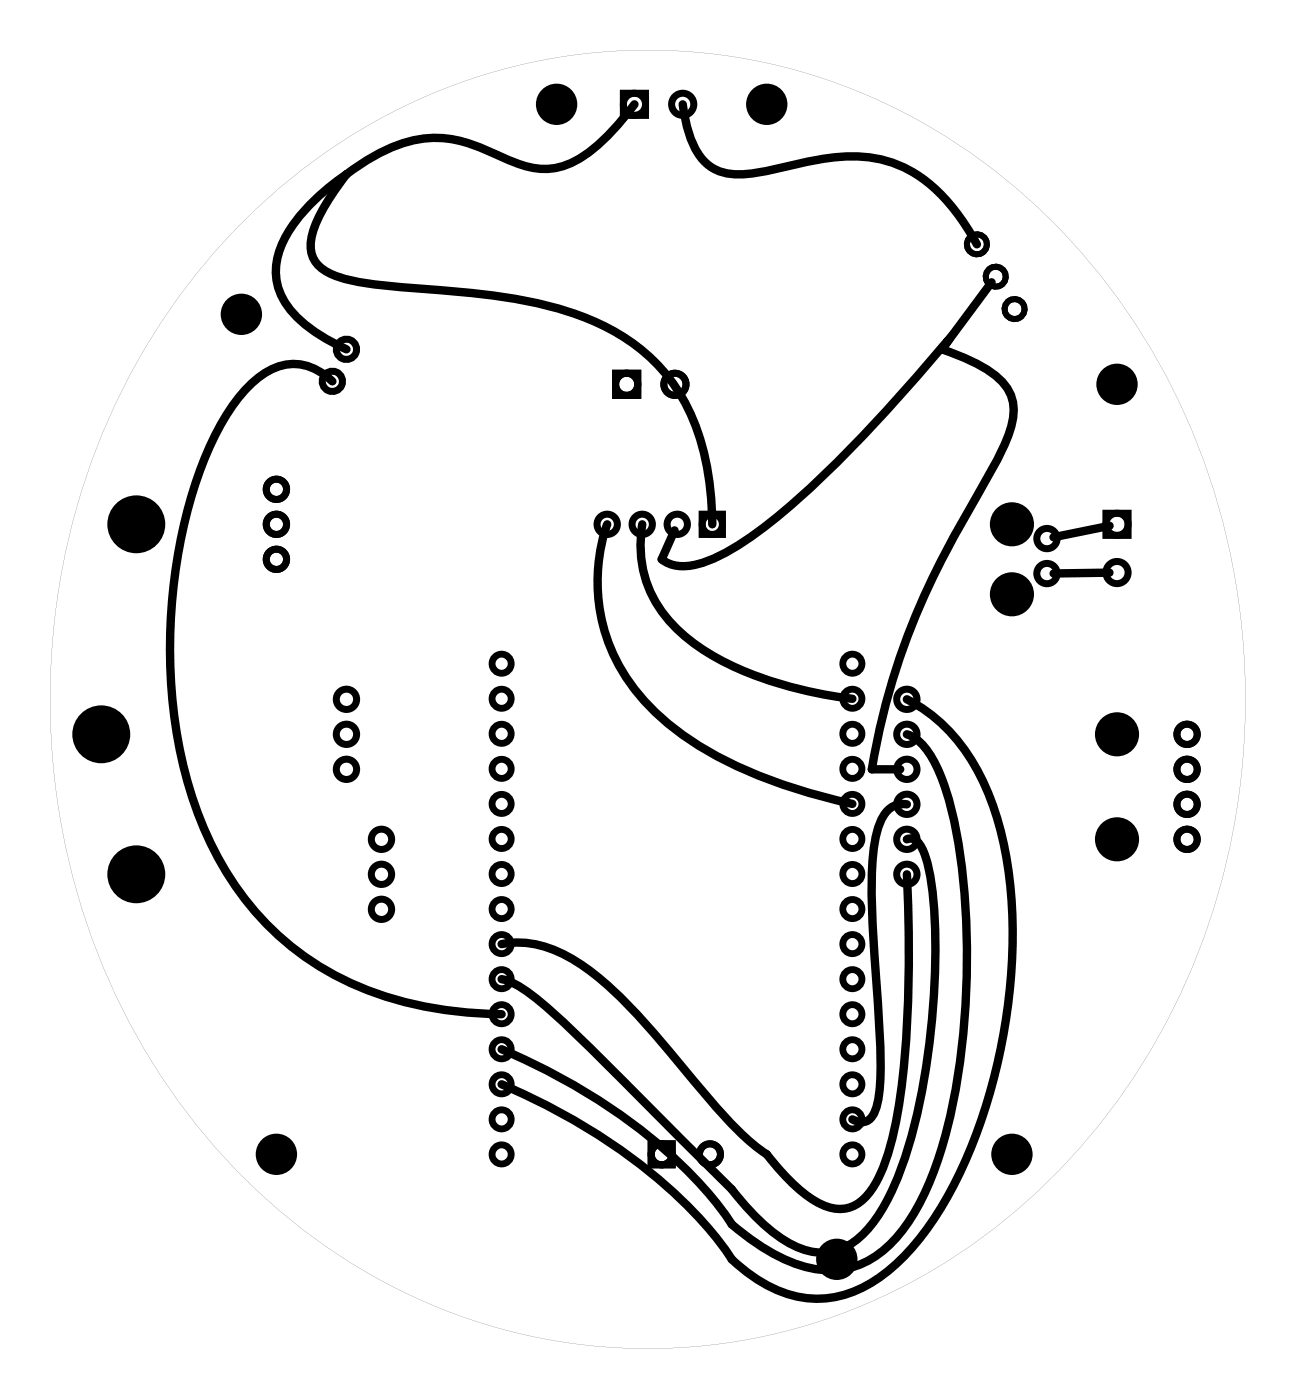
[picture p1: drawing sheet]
<svg xmlns="http://www.w3.org/2000/svg" width="94mm" height="102mm" viewBox="0 0 94 102" stroke-linecap="round" stroke-linejoin="round" font-family="sans-serif">
<path d="M18.3 15.4a40.7 40.7 0 0 1 45.5-8.1 45.8 45.8 0 0 1 24.1 28 50.3 50.3 0 0 1-8.4 46.6 41.9 41.9 0 0 1-32.5 16 41.8 41.8 0 0 1-32.6-16 50.4 50.4 0 0 1-4.9-54.9 46.8 46.8 0 0 1 8.8-11.6zM18.4 15.4a49.2 49.2 0 0 0-14.4 41.7 47.4 47.4 0 0 0 21.1 34.3 40.5 40.5 0 0 0 48.4-3.4 48.6 48.6 0 0 0 16.8-37.2 48.6 48.6 0 0 0-16.8-37.3 40.6 40.6 0 0 0-53 0z" fill="#000"/>
<g fill="none" stroke="#000" stroke-width=".5">
<circle cx="36.4" cy="55.8" r=".69"/>
<circle cx="36.4" cy="53.3" r=".69"/>
<circle cx="36.4" cy="48.2" r=".69"/>
<circle cx="36.4" cy="50.7" r=".69"/>
<circle cx="36.4" cy="58.3" r=".69"/>
<circle cx="61.8" cy="53.3" r=".69"/>
<circle cx="61.8" cy="55.8" r=".69"/>
<circle cx="61.8" cy="48.2" r=".69"/>
<circle cx="61.8" cy="50.7" r=".69"/>
<circle cx="61.8" cy="58.3" r=".69"/>
<circle cx="36.4" cy="68.5" r=".69"/>
<circle cx="36.4" cy="76.1" r=".69"/>
<circle cx="36.4" cy="73.6" r=".69"/>
<circle cx="36.4" cy="60.9" r=".69"/>
<circle cx="36.4" cy="78.7" r=".69"/>
<circle cx="36.4" cy="63.4" r=".69"/>
<circle cx="36.4" cy="71.1" r=".69"/>
<circle cx="36.4" cy="66" r=".69"/>
<circle cx="61.8" cy="68.5" r=".69"/>
<circle cx="61.8" cy="73.6" r=".69"/>
<circle cx="61.8" cy="76.1" r=".69"/>
<circle cx="61.8" cy="60.9" r=".69"/>
<circle cx="61.8" cy="78.7" r=".69"/>
<circle cx="61.8" cy="63.4" r=".69"/>
<circle cx="61.8" cy="71.1" r=".69"/>
<circle cx="61.8" cy="66" r=".69"/>
<circle cx="36.4" cy="83.8" r=".69"/>
<circle cx="36.4" cy="81.2" r=".69"/>
<circle cx="61.8" cy="83.8" r=".69"/>
<circle cx="61.8" cy="81.2" r=".69"/>
</g>
<g fill="none" stroke="#000" stroke-width=".51">
<path d="M45.2 6.8h1.6v1.6h-1.6zM44.6 27.1h1.6v1.6h-1.6zM50.9 37.3h1.5v1.5h-1.5zM80.2 37.2h1.6v1.7h-1.6zM47.2 83h1.5v1.5h-1.5z"/>
<circle cx="46" cy="7.6" r=".8"/>
<circle cx="49.5" cy="7.6" r=".8"/>
<circle cx="20" cy="35.5" r=".74"/>
<circle cx="20" cy="38.1" r=".74"/>
<circle cx="24.1" cy="27.7" r=".74"/>
<circle cx="25.1" cy="25.4" r=".74"/>
<circle cx="44" cy="38.1" r=".74"/>
<circle cx="45.4" cy="27.9" r=".8"/>
<circle cx="46.6" cy="38.1" r=".74"/>
<circle cx="48.9" cy="27.9" r=".8"/>
<circle cx="49.1" cy="38.1" r=".74"/>
<circle cx="51.7" cy="38.1" r=".74"/>
<circle cx="75.9" cy="39.1" r=".74"/>
<circle cx="81" cy="38.1" r=".8"/>
<circle cx="20" cy="40.6" r=".74"/>
<circle cx="25.1" cy="53.3" r=".74"/>
<circle cx="25.1" cy="50.8" r=".74"/>
<circle cx="25.1" cy="55.8" r=".74"/>
<circle cx="65.8" cy="53.3" r=".74"/>
<circle cx="65.8" cy="50.8" r=".74"/>
<circle cx="65.8" cy="58.4" r=".74"/>
<circle cx="65.8" cy="55.8" r=".74"/>
<circle cx="75.9" cy="41.6" r=".74"/>
<circle cx="81" cy="41.6" r=".8"/>
<circle cx="86.1" cy="58.4" r=".74"/>
<circle cx="86.1" cy="53.3" r=".74"/>
<circle cx="86.1" cy="55.8" r=".74"/>
<circle cx="27.7" cy="63.5" r=".74"/>
<circle cx="27.7" cy="60.9" r=".74"/>
<circle cx="27.7" cy="66" r=".74"/>
<circle cx="65.8" cy="63.5" r=".74"/>
<circle cx="65.8" cy="60.9" r=".74"/>
<circle cx="86.1" cy="60.9" r=".74"/>
<circle cx="48" cy="83.8" r=".76"/>
<circle cx="51.5" cy="83.8" r=".76"/>
</g>
<g fill="none" stroke="#000" stroke-width=".43">
<circle cx="70.8" cy="17.7" r=".72"/>
<circle cx="72.2" cy="20.1" r=".72"/>
<circle cx="73.6" cy="22.4" r=".72"/>
</g>
<g fill="#000">
<circle cx="40.4" cy="7.6" r="1.5"/>
<circle cx="55.6" cy="7.6" r="1.5"/>
<circle cx="9.9" cy="38.1" r="2.1"/>
<circle cx="17.5" cy="22.8" r="1.5"/>
<circle cx="73.4" cy="38.1" r="1.6"/>
<circle cx="81" cy="27.9" r="1.5"/>
<circle cx="7.3" cy="53.3" r="2.1"/>
<circle cx="73.4" cy="43.1" r="1.6"/>
<circle cx="81" cy="53.3" r="1.6"/>
<circle cx="9.9" cy="63.5" r="2.1"/>
<circle cx="81" cy="60.9" r="1.6"/>
<circle cx="20" cy="83.8" r="1.5"/>
<circle cx="60.7" cy="91.4" r="1.5"/>
<circle cx="73.4" cy="83.8" r="1.5"/>
</g>
<g fill="none" stroke="#000" stroke-width=".61">
<path d="M25.1 12.7l-1.3 1.9-.9 1.5-.3 1.3v1l.4 .8 .8 .6a16.5 16.5 0 0 0 5.7 1.1 66.9 66.9 0 0 1 10.2 1.3 16.6 16.6 0 0 1 7.5 3.8 14.3 14.3 0 0 1 4.2 8.8l.3 3.3M25.1 12.7a15.1 15.1 0 0 0-4.3 4.3 4.6 4.6 0 0 0 1 6.3l1.4 1 1.9 1.1M46 7.6a13.4 13.4 0 0 1-4.5 4.2 4.9 4.9 0 0 1-4.3-.1l-.8-.3a10 10 0 0 0-5.7-1.3 11.9 11.9 0 0 0-5.6 2.6M49.5 7.6l.3 1.5a4.3 4.3 0 0 0 2.3 3.3 6.2 6.2 0 0 0 3.5 0l1.1-.2a16.3 16.3 0 0 1 7-.7 8.9 8.9 0 0 1 4.8 2.9l1.2 1.5 1.1 1.8M24.1 27.7l-1.4-1-1.4-.3-1.3 .3-1.4 .8a16.4 16.4 0 0 0-4.4 7.4 39.1 39.1 0 0 0-.8 21.2 23.3 23.3 0 0 0 8.5 13.2l2.9 1.8 3.4 1.3 3.8 .9 4.4 .3M44 38.1a12.8 12.8 0 0 0 3.4 13.5 23.4 23.4 0 0 0 8.1 4.9l3 1 3.3 .8M46.6 38.1a8.7 8.7 0 0 0 4 8.8 26.2 26.2 0 0 0 11 3.8h.2M68.3 25.4l.5-.8-.1 .2a123.5 123.5 0 0 1-10.7 11.3 28.8 28.8 0 0 1-5.7 4.2l-1.3 .5-1.1 .3-1.1-.1-.8-.4 .9-2.1M68.3 25.4a10.1 10.1 0 0 1 4.5 2.5 3.2 3.2 0 0 1 .5 3.1 27 27 0 0 1-2.9 5.8 54.5 54.5 0 0 0-7.2 19h2.1M71.9 20.5l-3.6 4.9M80.5 38.2l-4.1 .8M65.8 58.4l-.9 .1-.6 .4-.5 .9a17 17 0 0 0-.6 5.9l.4 5.8a48.9 48.9 0 0 1 .1 8.1l-.2 1-.4 .6-.5 .2-.8-.2"/>
<path d="M65.8 50.8a12.8 12.8 0 0 1 5.9 6.9 29.2 29.2 0 0 1 1.6 13.5 39.8 39.8 0 0 1-4.8 16.1 15.2 15.2 0 0 1-6.1 6.2 7.3 7.3 0 0 1-7.4-.6l-1.9-1.5a27.5 27.5 0 0 0-6.9-7.1 45.7 45.7 0 0 0-9.8-5.6M65.8 53.3l.8 .5 .8 1a19.6 19.6 0 0 1 2.2 7.3 54 54 0 0 1-1.3 21 16.1 16.1 0 0 1-4 7.5 6.2 6.2 0 0 1-6.8 1.1l-2.1-1.1-2.3-1.7a27.6 27.6 0 0 0-6.9-7.1 45.7 45.7 0 0 0-9.8-5.7M80.5 41.6h-4.1M65.8 60.9h.5l.5 .5a13.1 13.1 0 0 1 1 5.3 52.2 52.2 0 0 1-2.3 17.6 12.1 12.1 0 0 1-3.5 5.8l-1.2 .6-1.3 .2-1.4-.3-1.6-.8-1.6-1.4-1.8-2.1-3.8-3.7a179.1 179.1 0 0 0-10.6-10.3 5.8 5.8 0 0 0-2.3-1.2M65.8 63.5a92.7 92.7 0 0 1-.6 16.9 15.8 15.8 0 0 1-1.9 5.8 2.69 2.69 0 0 1-3.6 1.3l-1.2-.7-1.4-1.3-1.5-1.7a32 32 0 0 1-6-6.3l-1.1-1.3a30.1 30.1 0 0 0-7-6.6 7.2 7.2 0 0 0-5.1-1.1"/>
</g>
</svg>
